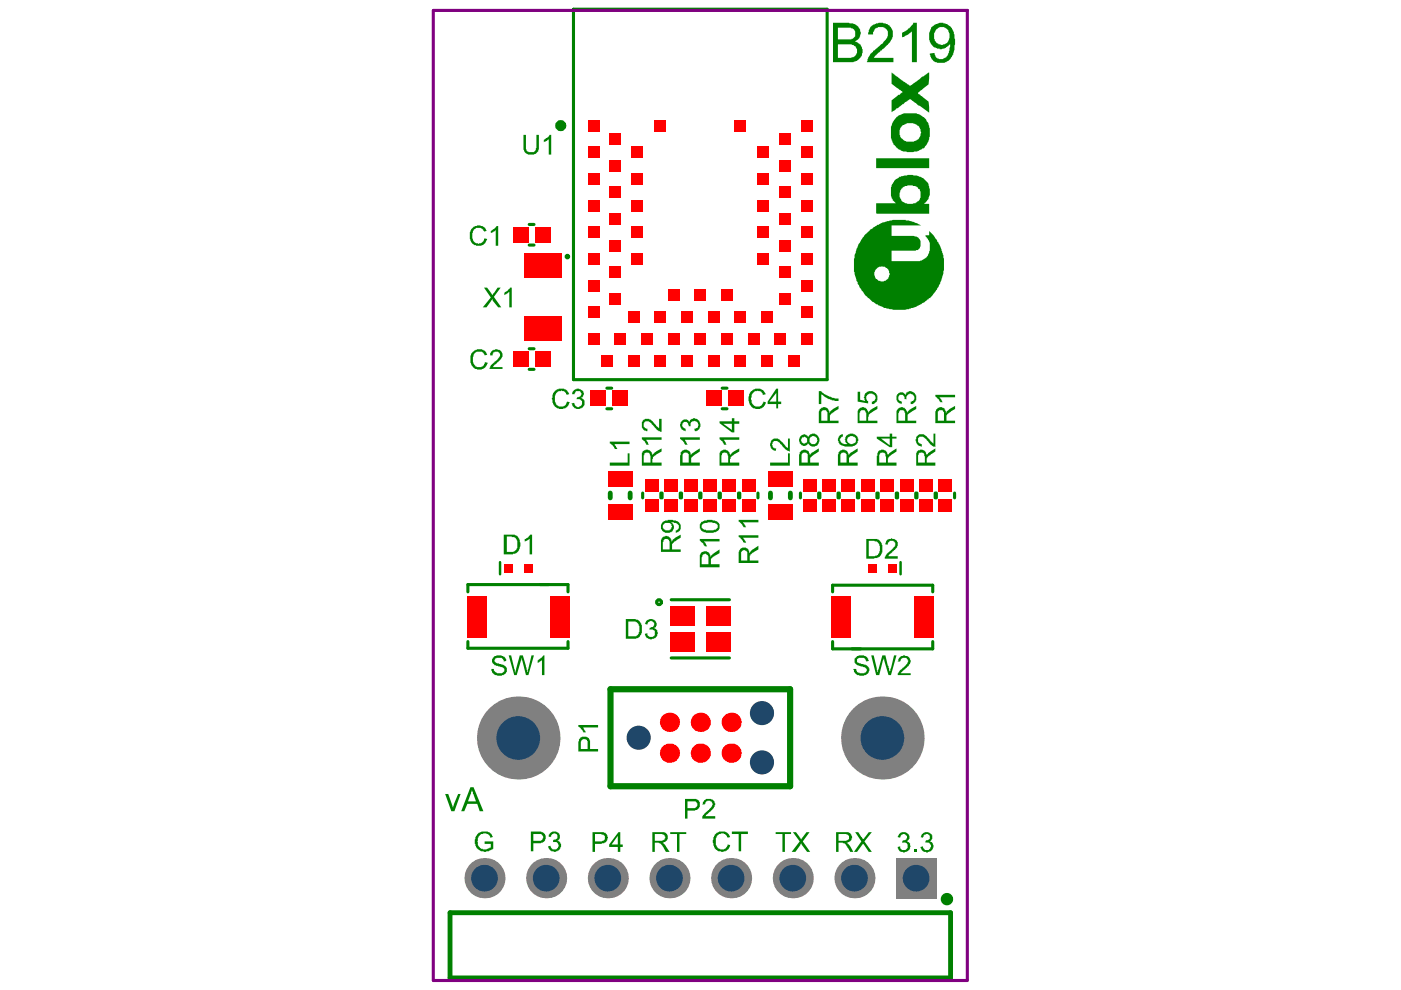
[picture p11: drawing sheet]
<svg xmlns="http://www.w3.org/2000/svg" width="297mm" height="210mm" viewBox="0 0 297 210" stroke-linecap="round" stroke-linejoin="round" font-family="sans-serif">
<g fill="none" stroke="#008000" stroke-width=".66">
<path d="M121.6 2h53.8v78.5h-53.8zM112.2 52h1M112.2 47.6h1M112.2 78.3h1M112.2 73.9h1M128.7 82.3h1M128.7 86.7h1M153.1 82.3h1M153.1 86.7h1M136.3 104.5v1.1M140.1 104.5v1.1M140.4 104.5v1.1"/>
<path d="M144.2 104.5v1.1M144.5 104.5v1.1M148.4 104.5v1.1M148.6 104.5v1.1M152.5 104.5v1.1M152.7 104.5v1.1M156.6 104.5v1.1M156.8 104.5v1.1M160.7 104.5v1.1M169.7 104.5v1.1M173.6 104.5v1.1M173.8 104.5v1.1"/>
<path d="M177.7 104.5v1.1M177.9 104.5v1.1M181.8 104.5v1.1M182.1 104.5v1.1M185.9 104.5v1.1M186.2 104.5v1.1M190 104.5v1.1M190.3 104.5v1.1M194.2 104.5v1.1M194.4 104.5v1.1M198.3 104.5v1.1M198.5 104.5v1.1"/>
<path d="M202.4 104.5v1.1M99.2 125.5v-1.6h21.2v1.6M99.2 136v1.4h21.2v-1.4M142.3 127.2h12.4M142.3 139.5h12.4M176.5 125.5v-1.4h21.3v1.4M176.5 136v1.6h21.3v-1.6"/>
</g>
<path d="M129.4 146.1h38.1v20.6h-38.1z" fill="none" stroke="#008000" stroke-width="1.3"/>
<path d="M129.4 104.5v1.1M133.6 104.5v1.1M163.4 104.5v1.1M167.6 104.5v1.1M95.4 193.5h106.1v13.8h-106.1z" fill="none" stroke="#008000" stroke-width="1"/>
<path d="M106 119.2v2.6M190.9 119.2v2.6" fill="none" stroke="#008000" stroke-width=".52"/>
<g fill="#008000">
<path d="M184.5 5.9l.1-.2a2.86 2.86 0 0 1 4.4 .3v.1a2.59 2.59 0 0 1-.2 2.8l-1.9 1.8h-.2l-1.5 1.6h4.2v.9h-5.6l.1-.3a3.6 3.6 0 0 1 1.6-2.3l.9-.8a4.3 4.3 0 0 0 1.8-2.5 1.4 1.4 0 0 0-1.7-1.6h-.2a1.77 1.77 0 0 0-1.2 1.3v.3h-1l.1-.9z"/>
<path d="M191.3 6.9l.2-.1a3.7 3.7 0 0 0 2.1-1.8v-.2h.8v8.4h-1.1v-6.5l-1.1 .9-.9 .4z"/>
<path d="M116.3 177h.2a1.23 1.23 0 0 1 2.1-.2l.1 .7a.7 .7 0 0 1-.5 .8h.2v.1a1.06 1.06 0 0 1 0 1.8v.2h-.2a.62 .62 0 0 1-.9 .1h-.4l-.6-.5-.1-.6 .5-.1v.1a.86 .86 0 0 0 .9 .7 .86 .86 0 0 0 .8-.8v-.2h-.1a.5 .5 0 0 0-.6-.6h-.4v-.5v.1l.2-.1a.52 .52 0 0 0 .7-.6 .65 .65 0 0 0-.7-.7 .65 .65 0 0 0-.6 .7l-.2 .1-.5-.1h.1z"/>
<path d="M151.5 177l.1-.2a2.23 2.23 0 0 1 2.9 0l.3 .7-.5 .1-.3-.5a1.19 1.19 0 0 0-2 .3h-.1v.2a1.84 1.84 0 0 0 .5 2.4h.3v.1a1.18 1.18 0 0 0 1.6-1l.6 .1-.1 .1a1.92 1.92 0 0 1-1.7 1.3l-.4-.1a1.57 1.57 0 0 1-1.4-1.7l-.2-.7z"/>
<path d="M155.2 176.3h3.4v.5h-1.5v3.7h-.5v-3.7h-1.4z"/>
<path d="M181.3 176.4h.7l1 1.6 1.2-1.6h.6l-1.5 2 1.5 2.2h-.6l-1.2-1.8-1.3 1.8h-.6l1.5-2.2z"/>
<path d="M190.6 176.8a1.27 1.27 0 0 1 1.4-.3 1.27 1.27 0 0 1 .8 1.2l-.5 .7 .4 .1 .3 .4a1.32 1.32 0 0 1-.8 1.7 1.41 1.41 0 0 1-1.9-.8v-.2l.6-.2a.81 .81 0 0 0 .9 .9 .81 .81 0 0 0 .6-1.1l-.1-.4-.3-.1-.4-.2v.2h-.3l.1-.6v.2l.2-.2a.66 .66 0 0 0 .7-.7 .66 .66 0 0 0-.8-.6l-.5 .3-.1 .5-.6-.1z"/>
<path d="M193.9 180.1h.5v.5h-.5z"/>
<path d="M195.4 176.8a1.42 1.42 0 0 1 2 0 1.01 1.01 0 0 1-.3 1.6 .92 .92 0 0 1 .8 .8 1.56 1.56 0 0 1-1.4 1.6l-.7-.2-.5-.5-.1-.5 .5-.2v.2a.83 .83 0 0 0 1.2 .6 .83 .83 0 0 0 .2-1.3l-.1-.2-.5-.2v.2h-.3v-.6v.2l.3-.2a.52 .52 0 0 0 .6-.6 .66 .66 0 0 0-.6-.7 .66 .66 0 0 0-.7 .6l-.1 .2-.5-.1z"/>
<path d="M101.2 176.8a2.54 2.54 0 0 1 2.6-.4l.7 .8v.3l-.6 .1a1.05 1.05 0 0 0-1.5-.8 1.13 1.13 0 0 0-1.1 1.3l-.1 .3 .1 .3a1.37 1.37 0 0 0 1.6 1.4l1.2-.4v-.8h-1.3v-.5h1.8v1.6l-.3 .1a3.4 3.4 0 0 1-2.3 .4l-.2-.1a2.07 2.07 0 0 1-1.1-2l.1-.9z"/>
<path d="M142.1 176.4h3.4v.4h-1.4v3.8h-.6v-3.8h-1.4z"/>
<path d="M94.4 168.3h.6l1.1 2.9v-.4h.1l.9-2.5h.6l-1.4 3.7h-.6z"/>
<path d="M164.5 176.4h3.2v.4h-1.3v3.8h-.5v-3.8h-1.4z"/>
<path d="M168.1 176.4h.7l.9 1.2 .1 .4 1.2-1.6h.6l-1.4 2 1.6 2.2h-.7l-1.3-1.8-1.2 1.8h-.7l1.7-2.2z"/>
<path d="M137 131.6h.1a1.16 1.16 0 0 1 1.7-.1 1.16 1.16 0 0 1 .2 1.6h-.3v.1a1.01 1.01 0 0 1 .7 1.4 1.5 1.5 0 0 1-1.6 1l-.7-.3-.4-.7v-.2l.6-.1a.72 .72 0 0 0 .9 .7h.2v-.1a.6 .6 0 0 0 .4-.9v-.3l-.4-.1v-.1h-.7l.1-.4h.2v-.2a.59 .59 0 0 0 .7-.5 .59 .59 0 0 0-.5-.6v-.2a.91 .91 0 0 0-.9 .8l-.6-.1z"/>
<path d="M163.3 98.1h3.8v-2h.4v2.6h-4.2z"/>
<path d="M163.5 93.4l.2-.2a1.25 1.25 0 0 1 1.8 .3l.8 .7 .4 .6 .4 .1v-1.9h.4v2.7l-1-.4-1.1-1.4a1.11 1.11 0 0 0-1.6-.1l-.1 .5 .2 .6 .7 .2-.1 .5h-.2a1.4 1.4 0 0 1-1-1.6z"/>
<path d="M190.2 83.6a1.11 1.11 0 0 1 1.7 0l.1 .1 .2-.4a1.13 1.13 0 0 1 1.1-.3 1.13 1.13 0 0 1 .8 .8h.2v.3a1.46 1.46 0 0 1-.8 1.6h-.4v-.6a.79 .79 0 0 0 .8-.7 .79 .79 0 0 0-.7-.8 .82 .82 0 0 0-.8 .2 .82 .82 0 0 0-.2 .8h.1h-.5v-.1a.7 .7 0 0 0-.9-.8 .7 .7 0 0 0-.3 1.2l.7 .2-.2 .6-.2-.2a1.26 1.26 0 0 1-.8-1.5z"/>
<path d="M194.3 92.6h.1a1.25 1.25 0 0 1 2-.1l1.5 1.5v-2.1h.4v2.9l-.1-.1a1.7 1.7 0 0 1-1.5-1.2l-.5-.5a1.11 1.11 0 0 0-1.5-.1v.2a.59 .59 0 0 0-.1 .6 .59 .59 0 0 0 .6 .3v.2h.2v.5h-.1a1.36 1.36 0 0 1-1.2-1.5z"/>
<path d="M198.3 83.7h4.2v.5h-3.3l.7 1.1h-.5l-.3-.5-.8-.7z"/>
<path d="M159.1 83.1a1.98 1.98 0 0 1 3.1 .2l.2 .3-.6 .1-.1-.1a.71 .71 0 0 0-.9-.7l-.1-.1-.3 .1a1.13 1.13 0 0 0-1 1.3l-.2 .2 .2 .6a1.25 1.25 0 0 0 1.1 1.2 1.25 1.25 0 0 0 1.3-1.1l.6 .2v.1a1.82 1.82 0 0 1-1.6 1.3 1.82 1.82 0 0 1-1.8-1 2.8 2.8 0 0 1 .1-2.6z"/>
<path d="M117.7 82.8h.2l.3-.3a1.81 1.81 0 0 1 2.3 .7l.2 .4-.6 .1-.1-.4-.4-.4a1.41 1.41 0 0 0-1.8 .8l-.1 .3a1.88 1.88 0 0 0 .6 2.1 1.22 1.22 0 0 0 1.7-.4l.3-.6 .5 .2-.1 .1a1.69 1.69 0 0 1-2.7 1.1 1.87 1.87 0 0 1-.9-1.7l-.1-.2 .1-.9z"/>
<path d="M121.4 82.9l.3-.1a1.23 1.23 0 0 1 1.4-.2 1.23 1.23 0 0 1 .7 1.1h-.1l-.2 .5-.4 .2 .3 .1a1.08 1.08 0 0 1 .3 1.7 1.29 1.29 0 0 1-1.4 .5 1.29 1.29 0 0 1-1-1l-.1-.2 .5-.1 .1 .1a.5 .5 0 0 0 .6 .7v.1a.99 .99 0 0 0 1-1.3l-.5-.4h-.7l.2-.4a.77 .77 0 0 0 .8-.4 .77 .77 0 0 0-.2-.9h-.2a.53 .53 0 0 0-.8 .4h-.2v.3h-.5z"/>
<path d="M152.6 92.7h4.1v.5h-3.2l.4 .6 .1 .5h-.5l-.3-.7a.99 .99 0 0 1-.6-.9z"/>
<path d="M144.2 92.7h4.2v.5h-3.3l.4 .4 .1 .6h.2v.1h-.6l-.4-.8-.6-.4z"/>
<path d="M144.3 89.5h.2a.95 .95 0 0 1 .8-.6 .95 .95 0 0 1 .9 .6 1.22 1.22 0 0 1 1.8-.6 1.46 1.46 0 0 1-.1 2.4l-.6 .1-.1-.5a.77 .77 0 0 0 .8-.4 .77 .77 0 0 0-.1-.9l-.2-.1a.83 .83 0 0 0-1-.1 .83 .83 0 0 0-.3 1h-.4l-.1-.4a.5 .5 0 0 0-.7-.5 .46 .46 0 0 0-.5 .5l-.1 .1 .1 .4 .7 .4v.5h-.2a1.4 1.4 0 0 1-1-1.6h.1z"/>
<path d="M136.1 92.7h4.2v.5h-3.3l.4 .6 .1 .5h-.5l-.3-.7a.99 .99 0 0 1-.6-.9z"/>
<path d="M136.2 89.2a1.53 1.53 0 0 1 2.5 .6l1 1v-2h.6v2.7l-.7-.1v-.1l-.4-.1-.6-.8a1.84 1.84 0 0 0-1.6-1.1l-.3 .2a.8 .8 0 0 0-.2 .9 .8 .8 0 0 0 .8 .5v.5h-.3a1.48 1.48 0 0 1-.9-1.8z"/>
<path d="M156.6 113.5h4.2v.5h-3.3l.7 .9v.2h-.5l-.7-1.1-.4-.1z"/>
<path d="M156.6 110.2h4.2v.5h-3.3l.5 .7v.3h.2v.1h-.5l-.3-.5-.8-.7z"/>
<path d="M148.4 114.3h4.2v.5h-3.3l.6 1h-.5l-.2-.2v-.3l-.8-.6z"/>
<path d="M173.6 82.9l.7 .2a4.8 4.8 0 0 0 2.4 1.3l1.1 .1v.5l-1.5-.1v-.1l-1.4-.6-.8-.6v2.1h-.5z"/>
<path d="M129.3 98.1h3.8v-2h.4v2.6h-4.2z"/>
<path d="M129.3 93.6h4.2v.6h-3.3h.1v.2l.3 .2v.2l.3 .3v.1h-.6l-.4-.8-.6-.4z"/>
<path d="M111 28.6h.5v2.5a.98 .98 0 0 0 1.2 1.2h.5l.4-.4 .1-.6v-2.7h.6v3.1l-.2 .2a1.21 1.21 0 0 1-1.4 .9 1.36 1.36 0 0 1-1.6-.9l-.1-.2z"/>
<path d="M115.3 29.6l.9-.5 .3-.5h.4v4.2h-.6v-3.3l-.3 .4-.7 .3z"/>
<path d="M149.3 169.6l.4-.1v-.1a1.72 1.72 0 0 1 1.8 .5v.1a1.42 1.42 0 0 1-.6 1.7l-1.3 1.3h2v.6h-2.7v-.3a2 2 0 0 1 1-1.3l1-.9a.83 .83 0 0 0 0-1 .83 .83 0 0 0-1-.3v.1h-.2l-.3 .7h-.5z"/>
<path d="M122.6 153.7h4.2v.5h-3.3h.2l.5 1v.1h-.5l-.6-.9-.5-.3z"/>
<path d="M102.6 61h.7l.9 1.2 .1 .4 1.2-1.6h.6l-1.4 1.9 1.6 2.3h-.7l-1.1-1.5v-.2l-.3 .1-1.1 1.6h-.7l1.7-2.1z"/>
<path d="M106.9 62l.6-.2 .6-.8h.4v4.2h-.5v-3.3l-.7 .5h-.2v.2h-.2z"/>
<path d="M181.2 139.6h.1a1.51 1.51 0 0 1 2.1-.5l.7 .5 .1 .4v.1l-.5 .2a1.08 1.08 0 0 0-1.7-.7 .57 .57 0 0 0-.3 .6 .57 .57 0 0 0 .5 .5l.6 .1a1.69 1.69 0 0 1 1.4 .8 1.14 1.14 0 0 1-.8 1.5 1.71 1.71 0 0 1-2.5-1.3l.7 .2a.52 .52 0 0 0 .6 .6v.1h.3a.98 .98 0 0 0 1.3-.7 .7 .7 0 0 0-.8-.6l-.1-.1a1.88 1.88 0 0 1-1.7-.9z"/>
<path d="M184.7 139h.5l.7 3.1h.1v.5l1.1-3.6h.6l.9 3.6 1-3.6h.5l-1.2 4.1h-.5l-1.1-3.6-.9 3.6h-.6z"/>
<path d="M190.6 139.5a2.09 2.09 0 0 1 1.8-.4v.1a1.08 1.08 0 0 1 .3 1.8l-1.7 1.7h2.1v.4h-2.8v-.4l1-1a2.43 2.43 0 0 0 1.3-1.7h-.2a.5 .5 0 0 0-.6-.5h-.2a.92 .92 0 0 0-.7 .8h-.6z"/>
<path d="M104.5 139.5a2.13 2.13 0 0 1 1.5-.5l.7 .1v.1a.46 .46 0 0 1 .5 .5h.1v.4l-.5 .2-.1-.6h-.2a.67 .67 0 0 0-.9-.2h-.4l-.2 .2a.37 .37 0 0 0-.2 .4 .37 .37 0 0 0 .3 .3l.3 .3a2.92 2.92 0 0 1 2.1 .9v.1a1.13 1.13 0 0 1-1.1 1.4v.2a1.99 1.99 0 0 1-2.1-.8l-.1-.7h.5v.3a1.32 1.32 0 0 0 2.2 .1 .68 .68 0 0 0-.8-.8l-.5-.1v-.1a1.13 1.13 0 0 1-1.3-1.2z"/>
<path d="M107.8 139h.6l.9 3.6 .9-3.6h.7l.7 2.6 .2 1 .9-3.6h.5l-1.2 4.1h-.5l-.8-3.1h-.1v-.5l-1.1 3.6h-.5z"/>
<path d="M114 140l.6-.4 .6-.6h.2v4.1h-.5v-3.2l-.1 .2-.7 .4h-.1z"/>
<path d="M181.8 83.1h.6v1.7l1 .2v-.1a1.23 1.23 0 0 1 .7-1.8 1.35 1.35 0 0 1 1.9 1.3 1.13 1.13 0 0 1-1.2 1.3v-.6a.84 .84 0 0 0 .8-.5 .84 .84 0 0 0-.2-.9h-.2a.93 .93 0 0 0-1.3 .1 .93 .93 0 0 0 .2 1.3v.4l-2.3-.4z"/>
<path d="M188 114.5l.6-.2a1.26 1.26 0 0 1 1.7 1.4l-.1 .4-1.8 1.7v.1h1.9v.6h-2.7a2.11 2.11 0 0 1 1-1.6l.7-.7a.81 .81 0 0 0 .5-.9 .81 .81 0 0 0-.9-.6h-.3l-.4 .4v.3h-.5v-.3h.2z"/>
<path d="M111.2 114.3l.7-.3a.99 .99 0 0 1 .9-.6v4.1h-.5v-3.2l-.9 .5h-.2z"/>
<path d="M99.9 75l.1-.2a2.42 2.42 0 0 1 2.5-.6l.5 .4 .3 .6-.5 .2-.2-.4-.4-.4a1.48 1.48 0 0 0-1.9 1.5v.3a1.32 1.32 0 0 0 .5 1.3 1.32 1.32 0 0 0 1.4 0l.4-.3 .3-.6 .5 .1v.2a1.91 1.91 0 0 1-3.3 .6 3.7 3.7 0 0 1-.2-2.7z"/>
<path d="M104.2 74.4l.6-.2a1.27 1.27 0 0 1 1.7 .9 2.27 2.27 0 0 1-.7 1.6l-1 .6-.3 .5h2v.4h-2.7a1.88 1.88 0 0 1 1-1.4v-.1a2.16 2.16 0 0 0 1.2-1.6 .87 .87 0 0 0-1.4-.3l-.1 .6h-.6v-.6h.2z"/>
<path d="M99.9 48.6h.1a1.7 1.7 0 0 1 1.6-.8 1.57 1.57 0 0 1 1.5 1.2l-.5 .1-.1-.1a.46 .46 0 0 0-.5-.6v-.1h-.3a1.14 1.14 0 0 0-1.4 .9 1.7 1.7 0 0 0 .8 2.4 1.36 1.36 0 0 0 1.7-1.1l.5 .2-.2 .2a1.81 1.81 0 0 1-3.1 .6 3.3 3.3 0 0 1-.1-2.9z"/>
<path d="M104.1 49l.6-.4 .5-.7h.4v4.2h-.5v-3.3l-.8 .6h-.2z"/>
<path d="M177.7 5.9v2.5h2.2a1.25 1.25 0 0 0 1.4-.9 1.25 1.25 0 0 0-.6-1.5h-.3v-.1zM177.7 9.4v2.9h2.2a1.61 1.61 0 0 0 1.8-1.9 1.63 1.63 0 0 0-2-1zM176.6 4.8h3.1a3.7 3.7 0 0 1 2.3 .8l.4 .8a1.94 1.94 0 0 1-.6 2.1l-.5 .2 .1 .2a2.04 2.04 0 0 1 1.2 3 2.29 2.29 0 0 1-1.9 1.3h-4.1z"/>
<path d="M198.4 6.3a2.18 2.18 0 0 0 .4 3 1.65 1.65 0 0 0 2.5-1.2v-.3a1.85 1.85 0 0 0-1.3-2.1h-.3a1.21 1.21 0 0 0-1.1 .4zM197.4 5.9a3.1 3.1 0 0 1 3.4-.8 3.1 3.1 0 0 1 1.6 3l.1 .3-.1 1.4a3.7 3.7 0 0 1-1 2.7 2.77 2.77 0 0 1-3.2 .6l-.7-.6-.4-1.1 1-.2 .1 .3a1.36 1.36 0 0 0 1 1 1.36 1.36 0 0 0 1.3-.4l.2-.1a4.6 4.6 0 0 0 .7-2.6v-.1l-.2 .2a2.17 2.17 0 0 1-2.9 .6h-.2a2.96 2.96 0 0 1-1.1-2.4v-.8z"/>
<path d="M185.5 57.3v.2a1.44 1.44 0 0 0 1.2 2v.2a1.59 1.59 0 0 0 1.8-1.3 1.59 1.59 0 0 0-1.3-1.9l-.1-.1-.4 .1a1.08 1.08 0 0 0-1.1 .8zM191.1 40a2.09 2.09 0 0 0 .4 2.8 2.67 2.67 0 0 0 3.4-.4 2.74 2.74 0 0 0 0-2.3l-.2-.3a3.1 3.1 0 0 0-3.3-.1zM191.1 26.8a2 2 0 0 0-.2 2.2 2 2 0 0 0 1.9 1 2.25 2.25 0 0 0 2-.6l.1-.3a1.96 1.96 0 0 0-1.6-3h-.1a1.57 1.57 0 0 0-1.6 .4h-.2zM183.3 49.9l1.2-1.2 1-.6a9.5 9.5 0 0 1 5.8-1.5h.2a5.7 5.7 0 0 1 2.6 .7l1.2 .5h-6.3v2.2h3a4.8 4.8 0 0 1 2.8 .4 2.01 2.01 0 0 1-.1 2.6l-.6 .2h-5.1v2.2h4.2a3.7 3.7 0 0 0 3.5-1.2 3.6 3.6 0 0 0-.3-4.1h-.2v-.2h.8v-.9a10 10 0 0 1 2.7 4.5l.3 .6 .1 1.5a10.3 10.3 0 0 1-1.5 5.9l-1.2 1.4-.5 .6h-.3a9.2 9.2 0 0 1-8.9 1.8h-.2a10 10 0 0 1-6.4-8v-1.1a9.5 9.5 0 0 1 1-4.6h.1zM189 15.4l3.2 2.2a1.03 1.03 0 0 0 1.1 .4l2.1-1.7 1.3-.8 .2-.2 .1 .1-.1 2.5-2.4 1.8 2.4 1.8 .1 2.4-3.7-2.6a.43 .43 0 0 0-.3-.3 .43 .43 0 0 0-.4 .3l-3.6 2.5v-2.5l1.5-1.2h.2l.2-.3 .5-.2-.1-.3-2.3-1.5zM185.8 33.6h11.2v2h-11.2zM189.8 25.1a4.5 4.5 0 0 1 3.9-1.1 3.6 3.6 0 0 1 2.5 1.2 4.8 4.8 0 0 1-.4 6.3h-.2l-.3 .2a5 5 0 0 1-3.1 .4 3.3 3.3 0 0 1-3-2.3h-.2v-.4h-.1v-2.6h.1l.2-.7zM189.6 38.4l.3-.4a5.4 5.4 0 0 1 6.1 0 3.4 3.4 0 0 1 0 5.2h1v2.1h-10.5a.53 .53 0 0 1-.5 0 .53 .53 0 0 1-.2-.5v-1.7h4.1l-.3-.4a2.9 2.9 0 0 1-.7-2.7l.1-.7z"/>
<path d="M113.1 176.8v1.5h1.2a.77 .77 0 0 0 .8-.4 .77 .77 0 0 0-.2-.9l-.1-.2zM112.6 176.3h2.2l.1 .1a1.21 1.21 0 0 1 .8 1.4 1.21 1.21 0 0 1-1.3 1h-1.3v1.7h-.5z"/>
<path d="M126.2 176.8v1.6h1.4l.1-.1a.5 .5 0 0 0 .5-.7v-.1a.5 .5 0 0 0-.6-.5l-.1-.2zM125.6 176.4h2.4a1.35 1.35 0 0 1 .5 2.1l-.4 .2v.1h-.5v.1h-1.4v1.7h-.6z"/>
<path d="M131 177.2l-1.3 1.9h1.3zM131.1 176.4h.4v2.7h.5v.5h-.5v1h-.5v-1h-1.8v-.5z"/>
<path d="M177.8 176.8v1.5h1.7v-.2a.59 .59 0 0 0 .5-.5 .59 .59 0 0 0-.5-.6v-.2zM177.3 176.4h1.9a1.18 1.18 0 0 1 1.5 1.3h-.2v.4l-.2 .3-.8 .3 .6 .5 .8 1.4h-.6l-.9-1.5-.3-.3h-.4v-.1h-.9v1.9h-.5z"/>
<path d="M138.8 176.8v1.5h1.2a.81 .81 0 0 0 .9-.3 .81 .81 0 0 0 0-.9l-.5-.3zM138.3 176.4h2.1a1.1 1.1 0 0 1 1.1 .7 1.1 1.1 0 0 1-.3 1.3l-.8 .3 .8 .6 .8 1.3h-.8l-.8-1.4-.4-.4-.4-.1h-.8v1.9h-.5z"/>
<path d="M100 167.4v.4l-.8 2.1h1.7zM99.7 166.9h.7l2.1 5.1h-.8l-.5-1.6h-2.1l-.7 1.6h-.6z"/>
<path d="M133.2 131.8v3.1h1.6a1.84 1.84 0 0 0 .5-2.6l-.5-.5zM132.7 131.3h1.7a1.83 1.83 0 0 1 1.7 1.4v.2a1.96 1.96 0 0 1-.8 2.3v.1h-.4v.1h-2.2z"/>
<path d="M190.6 87.2l-.1 2h1.4v-1.7h-.1a.66 .66 0 0 0-.5-.5 .66 .66 0 0 0-.7 .2zM190.2 86.8h.1a.97 .97 0 0 1 1-.5 .97 .97 0 0 1 .9 .8l.1 .4 .5-.7 1.5-.7v.6l-1.9 1.2v1.3h1.9v.5h-4.2v-2.6z"/>
<path d="M194.8 96.1l-.1 2h1.4l-.1-1.7a.62 .62 0 0 0-.8-.4zM194.4 95.7h.1a1.04 1.04 0 0 1 1.1-.3 1.04 1.04 0 0 1 .8 .7l.1 .4 .5-.6 1.3-.8v.6l-1.4 .9-.4 .6v.9h1.8v.6h-4v-2.7h.1z"/>
<path d="M198.8 87.2v2h1.3v-1.8h-.1a.6 .6 0 0 0-.9-.4zM198.4 86.8a1.57 1.57 0 0 1 1.6-.3l.3 .1v.2l.2 .3v.4h.2l.1-.4 1.7-1v.6l-1.3 .8-.5 .5v1.2h1.8v.5h-4.2v-2.5z"/>
<path d="M164.6 83.3l-1.5 1.8h1.5zM164.6 82.4h.4v2.7h.6v.6h-.6v.9h-.4v-.9h-1.8v-.6z"/>
<path d="M153.1 96.1l-.2 2h1.5v-1.5a.92 .92 0 0 0-.8-.7v.1zM152.7 95.7h.1a1.13 1.13 0 0 1 1.3-.3 1.13 1.13 0 0 1 .7 1.1l.5-.6 1.4-.8v.6l-1.5 .9-.3 .3v.4h-.1v.8h1.9v.6h-4.1v-2.7h.1z"/>
<path d="M153.3 89.8l1.9 1.4v-1.4zM152.6 89.3h2.6v-.6h.5v.6h1v.5h-1v1.9h-.5l-2.6-2z"/>
<path d="M144.8 96.1l-.1 .3v1.7h1.3v-1.2a.68 .68 0 0 0-.1-.8 .68 .68 0 0 0-.8-.1zM144.3 95.9h.2a1.05 1.05 0 0 1 1.1-.5 1.05 1.05 0 0 1 .8 1l.1 .1 .2-.4 1.7-1v.6l-.9 .5-1 .8v1.1h1.9v.6h-4.2z"/>
<path d="M136.6 96.1l-.1 2h1.4v-1.5a.92 .92 0 0 0-.8-.7v.1zM136.2 95.7h.1a1.13 1.13 0 0 1 1.3-.3 1.13 1.13 0 0 1 .7 1.1l.5-.6 1.5-.8v.6l-1.6 .9-.3 .3v.4h-.1v.8h2v.6h-4.2v-2.7h.1z"/>
<path d="M157.1 117v1.8h1.3v-1.1a.71 .71 0 0 0-.2-.9 .71 .71 0 0 0-.9 .1zM156.7 116.6h.2a.98 .98 0 0 1 .9-.5 .98 .98 0 0 1 .9 .7h.1l.2 .5 .1-.4 .4-.4 1.3-.8v.8l-1.2 .6-.6 .7v1h1.8v.6h-4.2v-2.4z"/>
<path d="M149 117.5l-.2 .7v1.4h1.4v-1.1a.83 .83 0 0 0-.3-.9 .83 .83 0 0 0-.9-.1zM148.6 117.1h.2a1.08 1.08 0 0 1 1.1-.2 1.08 1.08 0 0 1 .7 1v.2l.5-.7 1.5-.9v.8l-1.1 .5-.8 .7v1.1h1.9v.7h-4.2v-2.6z"/>
<path d="M148.9 111.1v.2a.62 .62 0 0 0 .1 .9l.7 .1v.1h.5a2.09 2.09 0 0 0 1.8-.3l.2-.2a.59 .59 0 0 0 0-.6 .59 .59 0 0 0-.6-.3v-.1h-.2a3.3 3.3 0 0 0-2.2 .1zM148.5 110.9l.1-.2a3.3 3.3 0 0 1 3.8 .2 1.31 1.31 0 0 1-1 1.9l-.7 .2a2.85 2.85 0 0 1-2.2-.7v-.2h-.1z"/>
<path d="M140.7 114.5l-.2 2h1.5v-1.4a.72 .72 0 0 0-.9-.8zM140.3 114.1l.4-.2a.87 .87 0 0 1 1.4 .2l.3 .3v.4h.1l.3-.5 1.5-.9v.6l-1.3 .8-.5 .5v1.2h1.8v.5h-4.2v-2.6h.2z"/>
<path d="M140.7 111.1a.95 .95 0 0 0 .3 1.3 .95 .95 0 0 0 1.2-.2v-.1a.73 .73 0 0 0 .1-.9 .73 .73 0 0 0-.9-.3h-.3zM140.4 110.7l.5-.2a2.87 2.87 0 0 1 3.3 .5 1.25 1.25 0 0 1-.9 2v-.6a.81 .81 0 0 0 .6-.9 .81 .81 0 0 0-1-.6v-.2h-.5v.2a1.14 1.14 0 0 1 .4 1.3 1.14 1.14 0 0 1-1.2 .8 1.17 1.17 0 0 1-1.5-1.2v-.5z"/>
<path d="M170.1 96.1l-.2 .3v1.7h1.4v-1.2a.68 .68 0 0 0-.2-.8 .68 .68 0 0 0-.8-.1zM169.6 95.9a1.57 1.57 0 0 1 1.5-.4l.4 .2 .3 .8 .2-.5 1.6-.9v.6l-.9 .5-.9 .8v1.1h1.8v.6h-4.2v-2.3z"/>
<path d="M170.1 92.7v.2a.53 .53 0 0 0 0 .9 .64 .64 0 0 0 1-.1 .64 .64 0 0 0-.4-1l-.1-.1zM171.8 92.7l-.2 .3a.86 .86 0 0 0 .4 1.1 .86 .86 0 0 0 1.1-.2l.2-.5a1.14 1.14 0 0 0-1.1-.9v.1zM169.7 92.5l.6-.3v-.1h.4l.7 .6 .1-.4a1.21 1.21 0 0 1 1.2-.4 1.21 1.21 0 0 1 .9 1 1.34 1.34 0 0 1-.2 1.4 1.34 1.34 0 0 1-1.4 .4l-.6-.5v-.3a.91 .91 0 0 1-.8 .6 .91 .91 0 0 1-.9-.5h-.1v-.4h-.2v-.6h.2z"/>
<path d="M174.1 87.2v2h1.3v-1.8h-.1a.6 .6 0 0 0-.9-.4zM173.7 86.8a1.57 1.57 0 0 1 1.6-.3l.4 .3 .1 .7h.2v-.3l.2-.2 1.6-.9v.6l-1.3 .8-.5 .5v1.2h1.8v.5h-4.2v-2.5z"/>
<path d="M145.8 169.9v1.4h1.1a.74 .74 0 0 0 1-.7 .74 .74 0 0 0-1-.7zM145.2 169.4h1.7a1.21 1.21 0 0 1 1.3 .5 1.21 1.21 0 0 1 0 1.3l-.2 .4-.7 .3h-1.5v1.7h-.6z"/>
<path d="M123.3 157l-.2 .2v1.6h1.5v-1.7h-.1v-.2l-1-.2zM122.8 156.7a1.44 1.44 0 0 1 2.2 0v.3h.1v1.8h1.7v.5h-4.2z"/>
<path d="M178.3 96.1l-.1 .3v1.7h1.3v-1.2a.68 .68 0 0 0-.1-.8 .68 .68 0 0 0-.8-.1zM177.8 95.9a1.57 1.57 0 0 1 1.6-.4l.2 .1 .4 .9 .3-.5 1.5-.9v.6l-.9 .5-.9 .8v1.1h1.8v.6h-4.1v-2.3z"/>
<path d="M177.8 92.6l.6-.5h.3v.5a.46 .46 0 0 0-.5 .5h-.2a1.14 1.14 0 0 0 1.4 1.1h.3h-.1a1.26 1.26 0 0 1-.2-1.6 .7 .7 0 0 1 .7-.5v-.2a1.52 1.52 0 0 1 1.7 .8l.2 .4a1.33 1.33 0 0 1-1.2 1.5v.1h-.7a2.54 2.54 0 0 1-1.9-.4l-.4-.4v-.4h-.1zM179.7 92.7v.3h-.1a.98 .98 0 0 0 1.2 1.2v-.2a.69 .69 0 0 0 .7-.4 .69 .69 0 0 0-.2-.7l-.1-.3h-.3a1.01 1.01 0 0 0-1.2 .1z"/>
<path d="M182.4 87.2v.3h-.2v1.7h1.5v-1.7h-.2a.64 .64 0 0 0-.5-.6 .64 .64 0 0 0-.6 .3zM182 86.8l.1-.1a1.13 1.13 0 0 1 1.3-.3 1.13 1.13 0 0 1 .7 1.1l.5-.7 1.4-.7v.6l-1.5 .9-.3 .3-.1 .5v.8h1.9v.5h-4.2v-2.6z"/>
<path d="M186.5 96.1v.3h-.1v1.7h1.5v-1.3h-.2a.53 .53 0 0 0 0-.6 .53 .53 0 0 0-.5-.2l-.1-.1v.1zM186.2 95.7h.1a1.04 1.04 0 0 1 1-.3 1.04 1.04 0 0 1 .8 .7l.1 .4 .6-.6 1.3-.8v.6l-1.5 .9-.4 .6v.9h1.9v.6h-4.2v-2.1h.1z"/>
<path d="M186.8 93l1.8 1.4v-1.4zM185.9 92.6h2.7v-.7h.6v.7h.9v.4h-.9v1.8h-.6l-2.7-1.8z"/>
<path d="M184.2 114.7v3.2h1a1.32 1.32 0 0 0 1.3-1.4v-.1a1.35 1.35 0 0 0-.9-1.6l-.2-.1zM183.7 114.3h1.5a1.64 1.64 0 0 1 1.9 1.9v.6a1.56 1.56 0 0 1-1.6 1.5l-.1 .2h-1.7z"/>
<path d="M107.5 113.8v3.2h1a1.21 1.21 0 0 0 1.2-1.6 1.18 1.18 0 0 0-1.1-1.5l-.1-.1zM106.8 113.4h1.8a1.56 1.56 0 0 1 1.6 1.4 2.02 2.02 0 0 1-1.6 2.7h-1.8z"/>
</g>
<g fill="none" stroke="#008000" stroke-width="1.3">
<circle cx="118.9" cy="26.6" r=".51"/>
<circle cx="200.8" cy="190.6" r=".65"/>
</g>
<g fill="none" stroke="#008000" stroke-width=".66">
<circle cx="120.3" cy="54.4" r=".26"/>
<circle cx="139.7" cy="127.7" r=".51"/>
</g>
<circle cx="128.9" cy="186.2" r="4.3" fill="#808080"/>
<circle cx="128.9" cy="186.2" r="2.83" fill="#1f4769"/>
<circle cx="187.1" cy="156.5" r="8.8" fill="#808080"/>
<circle cx="187.1" cy="156.5" r="4.6" fill="#1f4769"/>
<circle cx="161.6" cy="161.6" r="2.32" fill="#808080"/>
<circle cx="161.6" cy="161.6" r="2.56" fill="#1f4769"/>
<path d="M190 181.9h8.5v8.5h-8.5z" fill-rule="evenodd" fill="#808080"/>
<circle cx="194.2" cy="186.2" r="2.83" fill="#1f4769"/>
<circle cx="161.6" cy="151.2" r="2.32" fill="#808080"/>
<circle cx="161.6" cy="151.2" r="2.56" fill="#1f4769"/>
<circle cx="135.4" cy="156.4" r="2.32" fill="#808080"/>
<circle cx="135.4" cy="156.4" r="2.56" fill="#1f4769"/>
<circle cx="109.9" cy="156.5" r="8.8" fill="#808080"/>
<circle cx="109.9" cy="156.5" r="4.6" fill="#1f4769"/>
<circle cx="102.7" cy="186.2" r="4.3" fill="#808080"/>
<circle cx="102.7" cy="186.2" r="2.83" fill="#1f4769"/>
<circle cx="115.8" cy="186.2" r="4.3" fill="#808080"/>
<circle cx="115.8" cy="186.2" r="2.83" fill="#1f4769"/>
<circle cx="168.1" cy="186.2" r="4.3" fill="#808080"/>
<circle cx="168.1" cy="186.2" r="2.83" fill="#1f4769"/>
<circle cx="181.2" cy="186.2" r="4.3" fill="#808080"/>
<circle cx="181.2" cy="186.2" r="2.83" fill="#1f4769"/>
<circle cx="155" cy="186.2" r="4.3" fill="#808080"/>
<circle cx="155" cy="186.2" r="2.83" fill="#1f4769"/>
<circle cx="141.9" cy="186.2" r="4.3" fill="#808080"/>
<circle cx="141.9" cy="186.2" r="2.83" fill="#1f4769"/>
<g fill="#f00">
<path d="M165.2 28.2h2.6v2.5h-2.6z" fill-rule="evenodd"/>
<path d="M165.2 33.9h2.6v2.5h-2.6z" fill-rule="evenodd"/>
<path d="M165.2 39.5h2.6v2.5h-2.6z" fill-rule="evenodd"/>
<path d="M165.2 45.2h2.6v2.5h-2.6z" fill-rule="evenodd"/>
<path d="M165.2 50.8h2.6v2.5h-2.6z" fill-rule="evenodd"/>
<path d="M165.2 56.5h2.6v2.5h-2.6z" fill-rule="evenodd"/>
<path d="M165.2 62.1h2.6v2.6h-2.6z" fill-rule="evenodd"/>
<path d="M169.9 25.4h2.5v2.5h-2.5z" fill-rule="evenodd"/>
<path d="M169.9 31h2.5v2.6h-2.5z" fill-rule="evenodd"/>
<path d="M169.9 36.7h2.5v2.5h-2.5z" fill-rule="evenodd"/>
<path d="M169.9 42.3h2.5v2.6h-2.5z" fill-rule="evenodd"/>
<path d="M169.9 48h2.5v2.5h-2.5z" fill-rule="evenodd"/>
<path d="M169.9 53.7h2.5v2.5h-2.5z" fill-rule="evenodd"/>
<path d="M169.9 59.3h2.5v2.5h-2.5z" fill-rule="evenodd"/>
<path d="M169.9 65h2.5v2.5h-2.5z" fill-rule="evenodd"/>
<path d="M161.4 66h2.5v2.5h-2.5z" fill-rule="evenodd"/>
<path d="M155.7 66h2.5v2.5h-2.5z" fill-rule="evenodd"/>
<path d="M150.1 66h2.5v2.5h-2.5z" fill-rule="evenodd"/>
<path d="M144.4 66h2.5v2.5h-2.5z" fill-rule="evenodd"/>
<path d="M138.7 66h2.5v2.5h-2.5z" fill-rule="evenodd"/>
<path d="M133.1 66h2.5v2.5h-2.5z" fill-rule="evenodd"/>
<path d="M169.9 70.6h2.5v2.5h-2.5z" fill-rule="evenodd"/>
<path d="M164.2 70.6h2.5v2.5h-2.5z" fill-rule="evenodd"/>
<path d="M158.5 70.6h2.6v2.5h-2.6z" fill-rule="evenodd"/>
<path d="M152.9 70.6h2.5v2.5h-2.5z" fill-rule="evenodd"/>
<path d="M147.2 70.6h2.5v2.5h-2.5z" fill-rule="evenodd"/>
<path d="M141.6 70.6h2.5v2.5h-2.5z" fill-rule="evenodd"/>
<path d="M135.9 70.6h2.5v2.5h-2.5z" fill-rule="evenodd"/>
<path d="M130.2 70.6h2.6v2.5h-2.6z" fill-rule="evenodd"/>
<path d="M124.6 70.6h2.5v2.5h-2.5z" fill-rule="evenodd"/>
<path d="M124.6 25.4h2.5v2.5h-2.5z" fill-rule="evenodd"/>
<path d="M129.2 28.2h2.5v2.5h-2.5z" fill-rule="evenodd"/>
<path d="M124.6 31h2.5v2.6h-2.5z" fill-rule="evenodd"/>
<path d="M124.6 36.7h2.5v2.5h-2.5z" fill-rule="evenodd"/>
<path d="M124.6 42.3h2.5v2.6h-2.5z" fill-rule="evenodd"/>
<path d="M124.6 48h2.5v2.5h-2.5z" fill-rule="evenodd"/>
<path d="M124.6 53.7h2.5v2.5h-2.5z" fill-rule="evenodd"/>
<path d="M124.6 59.3h2.5v2.5h-2.5z" fill-rule="evenodd"/>
<path d="M124.6 65h2.5v2.5h-2.5z" fill-rule="evenodd"/>
<path d="M129.2 33.9h2.5v2.5h-2.5z" fill-rule="evenodd"/>
<path d="M129.2 39.5h2.5v2.5h-2.5z" fill-rule="evenodd"/>
<path d="M129.2 45.2h2.5v2.5h-2.5z" fill-rule="evenodd"/>
<path d="M129.2 50.8h2.5v2.5h-2.5z" fill-rule="evenodd"/>
<path d="M129.2 56.5h2.5v2.5h-2.5z" fill-rule="evenodd"/>
<path d="M129.2 62.1h2.5v2.6h-2.5z" fill-rule="evenodd"/>
<path d="M155.7 25.4h2.5v2.5h-2.5z" fill-rule="evenodd"/>
<path d="M138.7 25.4h2.5v2.5h-2.5z" fill-rule="evenodd"/>
<path d="M133.8 31h2.6v2.6h-2.6z" fill-rule="evenodd"/>
<path d="M133.8 36.7h2.6v2.5h-2.6z" fill-rule="evenodd"/>
<path d="M133.8 42.3h2.6v2.6h-2.6z" fill-rule="evenodd"/>
<path d="M133.8 48h2.6v2.5h-2.6z" fill-rule="evenodd"/>
<path d="M133.8 53.7h2.6v2.5h-2.6z" fill-rule="evenodd"/>
<path d="M141.6 61.4h2.5v2.5h-2.5z" fill-rule="evenodd"/>
<path d="M147.2 61.4h2.5v2.5h-2.5z" fill-rule="evenodd"/>
<path d="M152.9 61.4h2.5v2.5h-2.5z" fill-rule="evenodd"/>
<path d="M160.6 53.7h2.5v2.5h-2.5z" fill-rule="evenodd"/>
<path d="M160.6 48h2.5v2.5h-2.5z" fill-rule="evenodd"/>
<path d="M160.6 42.3h2.5v2.6h-2.5z" fill-rule="evenodd"/>
<path d="M160.6 36.7h2.5v2.5h-2.5z" fill-rule="evenodd"/>
<path d="M160.6 31h2.5v2.6h-2.5z" fill-rule="evenodd"/>
<path d="M127.4 75.3h2.5v2.5h-2.5z" fill-rule="evenodd"/>
<path d="M133.1 75.3h2.5v2.5h-2.5z" fill-rule="evenodd"/>
<path d="M138.7 75.3h2.5v2.5h-2.5z" fill-rule="evenodd"/>
<path d="M144.4 75.3h2.5v2.5h-2.5z" fill-rule="evenodd"/>
<path d="M150 75.3h2.6v2.5h-2.6z" fill-rule="evenodd"/>
<path d="M155.7 75.3h2.5v2.5h-2.5z" fill-rule="evenodd"/>
<path d="M161.4 75.3h2.5v2.5h-2.5z" fill-rule="evenodd"/>
<path d="M167 75.3h2.6v2.5h-2.6z" fill-rule="evenodd"/>
<path d="M153.2 101.7h2.9v2.6h-2.9z" fill-rule="evenodd"/>
<path d="M153.2 105.8h2.9v2.6h-2.9z" fill-rule="evenodd"/>
<path d="M145 101.7h2.8v2.6h-2.8z" fill-rule="evenodd"/>
<path d="M145 105.8h2.8v2.6h-2.8z" fill-rule="evenodd"/>
<path d="M136.8 101.7h2.8v2.6h-2.8z" fill-rule="evenodd"/>
<path d="M136.8 105.8h2.8v2.6h-2.8z" fill-rule="evenodd"/>
<path d="M157.4 101.7h2.8v2.6h-2.8z" fill-rule="evenodd"/>
<path d="M157.4 105.8h2.8v2.6h-2.8z" fill-rule="evenodd"/>
<path d="M149.1 101.7h2.9v2.6h-2.9z" fill-rule="evenodd"/>
<path d="M149.1 105.8h2.9v2.6h-2.9z" fill-rule="evenodd"/>
<path d="M140.9 101.7h2.8v2.6h-2.8z" fill-rule="evenodd"/>
<path d="M140.9 105.8h2.8v2.6h-2.8z" fill-rule="evenodd"/>
<path d="M170.2 105.8h2.9v2.6h-2.9z" fill-rule="evenodd"/>
<path d="M170.2 101.7h2.9v2.6h-2.9z" fill-rule="evenodd"/>
<path d="M174.3 105.8h2.9v2.6h-2.9z" fill-rule="evenodd"/>
<path d="M174.3 101.7h2.9v2.6h-2.9z" fill-rule="evenodd"/>
<path d="M190.8 105.8h2.8v2.6h-2.8z" fill-rule="evenodd"/>
<path d="M190.8 101.7h2.8v2.6h-2.8z" fill-rule="evenodd"/>
<path d="M194.9 105.8h2.9v2.6h-2.9z" fill-rule="evenodd"/>
<path d="M194.9 101.7h2.9v2.6h-2.9z" fill-rule="evenodd"/>
<path d="M199 105.8h2.9v2.6h-2.9z" fill-rule="evenodd"/>
<path d="M199 101.7h2.9v2.6h-2.9z" fill-rule="evenodd"/>
<path d="M162.8 106.9h5.3v3.3h-5.3z" fill-rule="evenodd"/>
<path d="M162.8 99.9h5.3v3.3h-5.3z" fill-rule="evenodd"/>
<path d="M128.9 106.9h5.2v3.3h-5.2z" fill-rule="evenodd"/>
<path d="M128.9 99.9h5.2v3.3h-5.2z" fill-rule="evenodd"/>
<path d="M154.3 82.9h3.2v3.2h-3.2z" fill-rule="evenodd"/>
<path d="M149.7 82.9h3.2v3.2h-3.2z" fill-rule="evenodd"/>
<path d="M125.3 82.9h3.2v3.2h-3.2z" fill-rule="evenodd"/>
<path d="M129.9 82.9h3.2v3.2h-3.2z" fill-rule="evenodd"/>
<path d="M108.8 74.5h3.2v3.2h-3.2z" fill-rule="evenodd"/>
<path d="M113.4 74.5h3.2v3.2h-3.2z" fill-rule="evenodd"/>
<path d="M108.8 48.2h3.2v3.2h-3.2z" fill-rule="evenodd"/>
<path d="M113.4 48.2h3.2v3.2h-3.2z" fill-rule="evenodd"/>
<path d="M188.3 119.6h1.9v1.8h-1.9z" fill-rule="evenodd"/>
<path d="M184 119.6h1.8v1.8h-1.8z" fill-rule="evenodd"/>
<path d="M176.3 126.4h4.1v8.7h-4.1z" fill-rule="evenodd"/>
<path d="M193.8 126.4h4.1v8.7h-4.1z" fill-rule="evenodd"/>
<path d="M111 53.6h8v5.2h-8z" fill-rule="evenodd"/>
<path d="M111 67h8v5.1h-8z" fill-rule="evenodd"/>
<path d="M142 128.4h5.2v4.2h-5.2z" fill-rule="evenodd"/>
<path d="M149.8 128.4h5.1v4.2h-5.1z" fill-rule="evenodd"/>
<path d="M149.8 134.1h5.1v4.1h-5.1z" fill-rule="evenodd"/>
<path d="M142 134.1h5.2v4.1h-5.2z" fill-rule="evenodd"/>
<path d="M99.1 126.4h4.1v8.7h-4.1z" fill-rule="evenodd"/>
<path d="M116.6 126.4h4.1v8.7h-4.1z" fill-rule="evenodd"/>
<path d="M178.5 105.8h2.8v2.6h-2.8z" fill-rule="evenodd"/>
<path d="M178.5 101.7h2.8v2.6h-2.8z" fill-rule="evenodd"/>
<path d="M182.6 105.8h2.8v2.6h-2.8z" fill-rule="evenodd"/>
<path d="M182.6 101.7h2.8v2.6h-2.8z" fill-rule="evenodd"/>
<path d="M186.7 105.8h2.8v2.6h-2.8z" fill-rule="evenodd"/>
<path d="M186.7 101.7h2.8v2.6h-2.8z" fill-rule="evenodd"/>
<path d="M111.1 119.6h1.9v1.8h-1.9z" fill-rule="evenodd"/>
<path d="M106.8 119.6h1.8v1.8h-1.8z" fill-rule="evenodd"/>
</g>
<g fill="#f00">
<circle cx="155" cy="153.2" r="2.04"/>
<circle cx="155" cy="159.7" r="2.04"/>
<circle cx="148.5" cy="153.2" r="2.04"/>
<circle cx="148.5" cy="159.7" r="2.04"/>
<circle cx="141.9" cy="153.2" r="2.04"/>
<circle cx="141.9" cy="159.7" r="2.04"/>
</g>
<path d="M91.9 2.2h113.2v205.7h-113.2z" fill="none" stroke="#800080" stroke-width=".66"/>
</svg>
